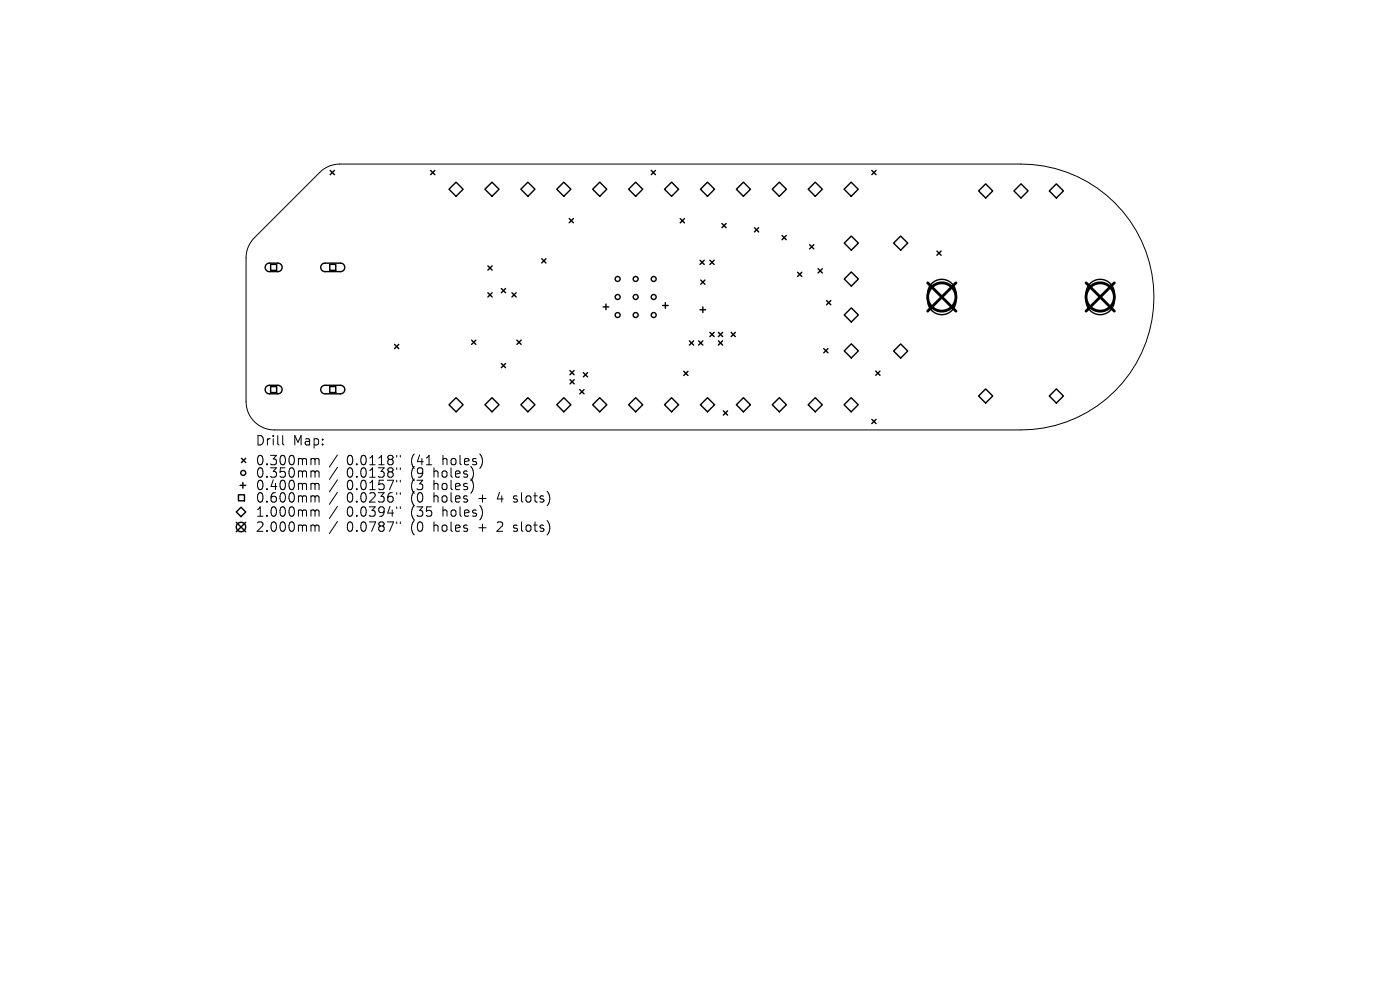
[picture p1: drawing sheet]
<svg xmlns="http://www.w3.org/2000/svg" width="297mm" height="210mm" viewBox="0 0 297 210" stroke-linecap="round" stroke-linejoin="round" font-family="sans-serif">
<defs><g id="words">
<g font-size="2.8">
<text x="54.1" y="94.8">Drill</text>
<text x="62.1" y="94.8">Map:</text>
<text x="54.1" y="99">0.300mm</text>
<text x="54.1" y="101.6">0.350mm</text>
<text x="73.6" y="99">0.0118&quot;</text>
<text x="73.6" y="101.6">0.0138&quot;</text>
<text x="87.3" y="99">(41</text>
<text x="87.3" y="101.6">(9</text>
<text x="92.3" y="101.6">holes)</text>
<text x="94.2" y="99">holes)</text>
<text x="54.1" y="104.3">0.400mm</text>
<text x="54.1" y="106.9">0.600mm</text>
<text x="73.6" y="104.3">0.0157&quot;</text>
<text x="73.6" y="106.9">0.0236&quot;</text>
<text x="87.3" y="104.3">(3</text>
<text x="87.3" y="106.9">(0</text>
<text x="92.3" y="104.3">holes)</text>
<text x="92.3" y="106.9">holes</text>
<text x="102" y="106.9">+</text>
<text x="106.2" y="106.9">4</text>
<text x="109.8" y="106.9">slots)</text>
<text x="54.1" y="109.9">1.000mm</text>
<text x="54.1" y="113.1">2.000mm</text>
<text x="73.6" y="109.9">0.0394&quot;</text>
<text x="73.6" y="113.1">0.0787&quot;</text>
<text x="87.3" y="109.9">(35</text>
<text x="87.3" y="113.1">(0</text>
<text x="92.3" y="113.1">holes</text>
<text x="94.2" y="109.9">holes)</text>
<text x="102" y="113.1">+</text>
<text x="106.2" y="113.1">2</text>
<text x="109.8" y="113.1">slots)</text>
</g>
</g></defs>
<g fill="none" stroke="#000" stroke-width=".21">
<path d="M67.8 36.6a6 6 0 0 1 4.3-1.8h144.5a28.2 28.2 0 0 1 28.2 28.2 28.2 28.2 0 0 1-28.2 28.2h-158.4a6 6 0 0 1-6-6v-30.5a6 6 0 0 1 1.8-4.3zM60 92.4v1.7l.3 .3M66.3 97.3h.2l.3 .2M66.3 99.9h.2l.3 .3M66.8 97.5l.3-.2 .5 .1 .1 1.2M66.8 97.5v1.1M71.6 96.5l-1.7 2.6M71.6 99.1l-1.7 2.6M84.2 96.6v.4M84.2 99.2v.4M84.9 96.6v.4M84.9 99.2v.4"/>
<path d="M66.3 102.5h.2l.3 .3M66.3 105.2l.4 .1 .1 .2M66.3 108.2h.2l.3 .3M66.3 111.4l.4 .1 .1 .2M66.8 100.2v1M66.8 102.8v1.1M66.8 105.5v1M66.8 108.5v1M66.8 111.7v1M66.8 100.2l.3-.3 .5 .1 .1 1.2M66.8 102.8l.3-.3 .5 .1 .1 1.3M66.8 105.5l.3-.3 .5 .1 .1 1.2"/>
<path d="M66.8 108.5l.3-.3 .5 .1 .1 1.2M66.8 111.7l.3-.3 .5 .1 .1 1.2M71.6 101.8l-1.7 2.5M71.6 104.4l-1.7 2.6M71.6 107.4l-1.7 2.6M71.6 110.6l-1.7 2.6M84.2 101.9v.4M84.2 104.5v.4M84.2 107.5v.4M84.2 110.7v.4M84.9 101.9v.4M84.9 104.5v.4"/>
<path d="M84.9 107.5v.4M84.9 110.7v.4M108.9 106.4l.2 .1M108.9 112.6l.2 .1M109 105.3v.5M109 111.5v.5"/>
</g>
<g fill="none" stroke="#000" stroke-width=".3">
<path d="M70.1 36.2l.9 .9M71 36.2l-.9 .9M91.4 36.2l.9 .9M92.3 36.2l-.9 .9M96.8 38.6l1.5 1.5-1.5 1.5-1.5-1.5zM104.4 38.6l1.5 1.5-1.5 1.5-1.5-1.5zM112 38.6l1.5 1.5-1.5 1.5-1.5-1.5zM119.6 38.6l1.5 1.5-1.5 1.5-1.5-1.5zM127.2 38.6l1.5 1.5-1.5 1.5-1.5-1.5zM134.9 38.6l1.5 1.5-1.5 1.5-1.5-1.5zM138.2 36.2l.9 .9M139.1 36.2l-.9 .9"/>
<path d="M142.5 38.6l1.5 1.5-1.5 1.5-1.5-1.5zM150.1 38.6l1.5 1.5-1.5 1.5-1.5-1.5zM157.7 38.6l1.5 1.5-1.5 1.5-1.5-1.5zM165.3 38.6l1.5 1.5-1.5 1.5-1.5-1.5zM185 36.2l.9 .9M185.9 36.2l-.9 .9M209.1 39l1.5 1.5-1.5 1.5-1.5-1.5zM216.6 39l1.5 1.5-1.5 1.5-1.5-1.5zM56.5 56.1l.6-.3h1.9a.9 .9 0 0 1 .9 .9 .9 .9 0 0 1-.9 .9h-1.8a.9 .9 0 0 1-.9-.5 .9 .9 0 0 1 .2-1zM57.4 56.1h1.3v1.3h-1.3zM68.3 56.1l.6-.3h3.3a.9 .9 0 0 1 .9 .9 .9 .9 0 0 1-.9 .9h-3.3a.9 .9 0 0 1-.8-.5 .9 .9 0 0 1 .2-1zM70 56.1h1.2v1.3h-1.2z"/>
<path d="M103.5 56.4l.9 .9M104.4 56.4l-.9 .9M114.9 54.9l.9 .9M115.8 54.9l-.9 .9M120.8 46.4l.9 .9M121.7 46.4l-.9 .9M144.3 46.4l.9 .9M145.2 46.4l-.9 .9M148.5 55.2l.9 .9M148.7 59.4l.9 .9M149.4 55.2l-.9 .9M149.6 59.4l-.9 .9"/>
<path d="M150.6 55.2l.9 .9M151.5 55.2l-.9 .9M153.2 47.4l.9 .9M154.1 47.4l-.9 .9M160.1 48.3l.9 .9M161 48.3l-.9 .9M165.9 50l.9 .9M166.8 50l-.9 .9M169.2 57.8l.9 .9M170.1 57.8l-.9 .9M171.5 40.1l1.5-1.5 1.5 1.5-1.5 1.5zM171.8 51.9l.9 .9"/>
<path d="M172.7 51.9l-.9 .9M173.6 57l.9 .9M174.5 57l-.9 .9M179.1 40.1l1.5-1.5 1.5 1.5-1.5 1.5zM179.1 51.6l1.5-1.5 1.5 1.5-1.5 1.5zM179.1 59.2l1.5-1.5 1.5 1.5-1.5 1.5zM189.6 51.6l1.5-1.5 1.5 1.5-1.5 1.5zM198.8 53.3l.9 .9M199.7 53.3l-.9 .9M222.6 40.5l1.5-1.5 1.5 1.5-1.5 1.5zM83.7 73.1l.9 .9M84.6 73.1l-.9 .9"/>
<path d="M100.1 72.2l.9 .9M101 72.2l-.9 .9M103.5 62.1l.9 .9M104.4 62.1l-.9 .9M106.4 61.2l.9 .9M106.4 77.1l.9 .9M107.3 61.2l-.9 .9M107.3 77.1l-.9 .9M108.6 62.1l.9 .9M109.5 62.1l-.9 .9M109.7 72.2l.9 .9M110.6 72.2l-.9 .9"/>
<path d="M120.9 78.6l.9 .9M121.8 78.6l-.9 .9M123.8 79.1l.9 .9M124.7 79.1l-.9 .9M128 65.1h1.2M128.6 64.5v1.2M140.6 64.8h1.2M141.2 64.2v1.2M145.1 78.8l.9 .9M146 78.8l-.9 .9M146.3 72.3l.9 .9M147.2 72.3l-.9 .9"/>
<path d="M148.2 72.3l.9 .9M148.5 65.7h1.2M149.1 72.3l-.9 .9M149.1 65.1v1.2M150.6 70.5l.9 .9M151.5 70.5l-.9 .9M152.4 72.3l.9 .9M152.4 70.5l.9 .9M153.3 72.3l-.9 .9M153.3 70.5l-.9 .9M155.1 70.5l.9 .9M156 70.5l-.9 .9"/>
<path d="M174.8 74l.9 .9M175.4 63.8l.9 .9M175.7 74l-.9 .9M176.3 63.8l-.9 .9M179.1 66.8l1.5-1.5 1.5 1.5-1.5 1.5zM179.1 74.4l1.5-1.5 1.5 1.5-1.5 1.5zM185.8 78.7l.9 .9M186.7 78.7l-.9 .9M189.6 74.5l1.5-1.5 1.5 1.5-1.5 1.5zM197.7 60.1a3 3 0 0 1 3.2-.6 3 3 0 0 1 1.9 2.8v1.5a3 3 0 0 1-3 3 3 3 0 0 1-3-3v-1.5a3 3 0 0 1 .9-2.2zM231.3 60.1a3 3 0 0 1 3.2-.6 3 3 0 0 1 1.9 2.8v1.5a3 3 0 0 1-3 3 3 3 0 0 1-3-3v-1.5a3 3 0 0 1 .9-2.2zM51.2 97.2l.9 .9"/>
<path d="M52.1 97.2l-.9 .9M56.5 82l.6-.3h1.9a.9 .9 0 0 1 .9 .9 .9 .9 0 0 1-.9 .9h-1.8a.9 .9 0 0 1-.9-.5 .9 .9 0 0 1 .2-1zM57.4 82h1.3v1.3h-1.3zM68.3 82l.6-.3h3.3a.9 .9 0 0 1 .9 .9 .9 .9 0 0 1-.9 .9h-3.3a.9 .9 0 0 1-.8-.5 .9 .9 0 0 1 .2-1zM70 82h1.2v1.3h-1.2zM95.3 85.9l1.5-1.5 1.5 1.5-1.5 1.5zM102.9 85.9l1.5-1.5 1.5 1.5-1.5 1.5zM110.5 85.9l1.5-1.5 1.5 1.5-1.5 1.5zM118.1 85.9l1.5-1.5 1.5 1.5-1.5 1.5zM120.9 80.5l.9 .9M121.8 80.5l-.9 .9M123 82.7l.9 .9"/>
<path d="M123.9 82.7l-.9 .9M125.7 85.9l1.5-1.5 1.5 1.5-1.5 1.5zM133.4 85.9l1.5-1.5 1.5 1.5-1.5 1.5zM141 85.9l1.5-1.5 1.5 1.5-1.5 1.5zM148.6 85.9l1.5-1.5 1.5 1.5-1.5 1.5zM153.5 87.2l.9 .9M154.4 87.2l-.9 .9M156.2 85.9l1.5-1.5 1.5 1.5-1.5 1.5zM163.8 85.9l1.5-1.5 1.5 1.5-1.5 1.5zM171.5 85.9l1.5-1.5 1.5 1.5-1.5 1.5zM179.1 85.9l1.5-1.5 1.5 1.5-1.5 1.5zM185 89l.9 .9"/>
<path d="M185.9 89l-.9 .9M209.1 82.5l1.5 1.5-1.5 1.5-1.5-1.5zM222.6 84l1.5-1.5 1.5 1.5-1.5 1.5zM50.1 108.6l1-1 1 1-1 1zM50.1 110.8l2 2M50.6 105h1.3v1.2h-1.3zM50.9 103h1.2M51.5 102.4v1.2M52.1 110.8l-2 2"/>
<circle cx="131" cy="59.2" r=".52"/>
<circle cx="134.9" cy="59.2" r=".52"/>
<circle cx="138.7" cy="59.2" r=".52"/>
<circle cx="131" cy="63" r=".52"/>
<circle cx="131" cy="66.8" r=".52"/>
<circle cx="134.9" cy="63" r=".52"/>
<circle cx="134.9" cy="66.8" r=".52"/>
<circle cx="138.7" cy="63" r=".52"/>
<circle cx="138.7" cy="66.8" r=".52"/>
<circle cx="51.1" cy="111.8" r="1"/>
<circle cx="51.6" cy="100.3" r=".52"/>
</g>
<g fill="none" stroke="#000" stroke-width=".6">
<path d="M196.8 60l6 6M202.8 60l-6 6M230.4 60l6 6M236.4 60l-6 6"/>
<circle cx="199.8" cy="63" r="3"/>
<circle cx="233.4" cy="63" r="3"/>
</g>
<use href="#words"/>
</svg>
